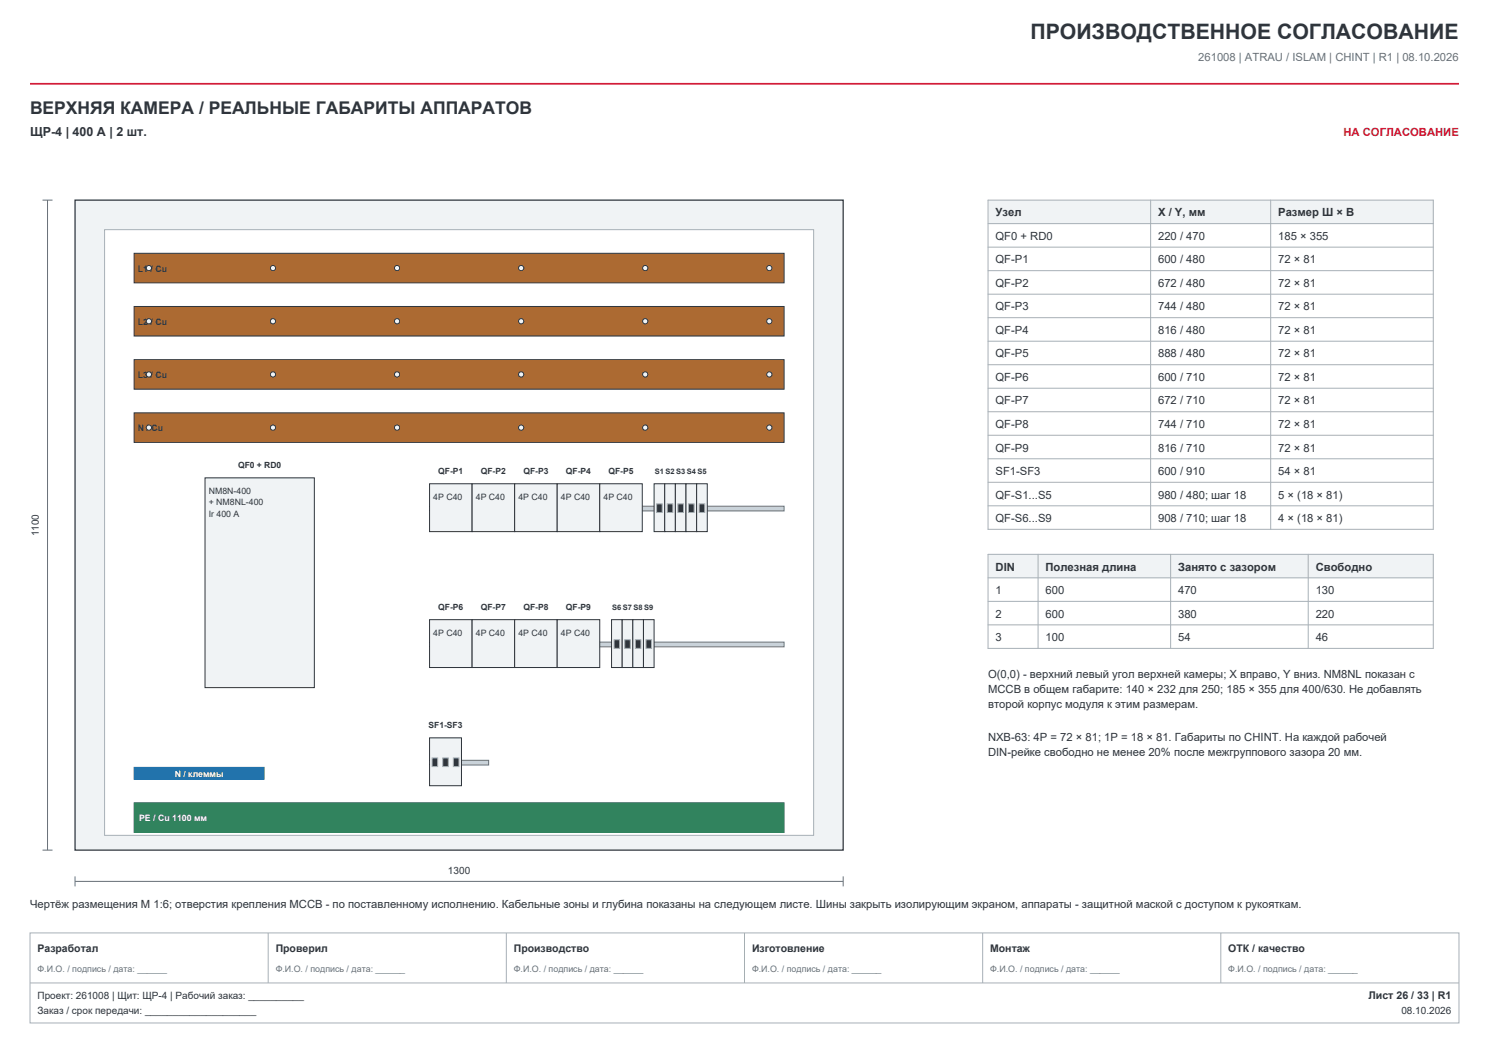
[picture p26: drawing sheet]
<svg xmlns="http://www.w3.org/2000/svg" width="420mm" height="297mm" viewBox="0 0 420 297" stroke-linecap="round" stroke-linejoin="round" font-family="sans-serif">
<defs><g id="words">
<text font-size="6" fill="#2f353c" x="290.7" y="10.9">ПРОИЗВОДСТВЕННОЕ СОГЛАСОВАНИЕ</text>
<text font-size="4.9" fill="#2f353c" x="8.5" y="32.1">ВЕРХНЯЯ КАМЕРА / РЕАЛЬНЫЕ ГАБАРИТЫ АППАРАТОВ</text>
<text font-size="3.5" fill="#2f353c" x="8.5" y="38.5">ЩР-4 | 400 А | 2 шт.</text>
<text font-size="3.2" fill="#66717b" x="338" y="17.3">261008 | ATRАU / ISLAM | CHINT | R1 | 08.10.2026</text>
<text font-size="3.2" fill="#d11935" x="378.9" y="38.5">НА СОГЛАСОВАНИЕ</text>
<g font-size="3.2" fill="#2f353c">
<text x="280.8" y="61">Узел</text>
<text x="326.7" y="61">X / Y, мм</text>
<text x="360.5" y="61">Размер Ш × В</text>
<text x="280.8" y="67.7">QF0 + RD0</text>
<text x="326.7" y="67.7">220 / 470</text>
<text x="360.5" y="67.7">185 × 355</text>
<text x="280.8" y="74.3">QF-P1</text>
<text x="326.7" y="74.3">600 / 480</text>
<text x="360.5" y="74.3">72 × 81</text>
<text x="280.8" y="80.9">QF-P2</text>
<text x="326.7" y="80.9">672 / 480</text>
<text x="360.5" y="80.9">72 × 81</text>
<text x="280.8" y="87.6">QF-P3</text>
<text x="326.7" y="87.6">744 / 480</text>
<text x="360.5" y="87.6">72 × 81</text>
<text x="280.8" y="94.2">QF-P4</text>
<text x="326.7" y="94.2">816 / 480</text>
<text x="360.5" y="94.2">72 × 81</text>
<text x="280.8" y="100.8">QF-P5</text>
<text x="326.7" y="100.8">888 / 480</text>
<text x="360.5" y="100.8">72 × 81</text>
<text x="280.8" y="107.5">QF-P6</text>
<text x="326.7" y="107.5">600 / 710</text>
<text x="360.5" y="107.5">72 × 81</text>
<text x="280.8" y="114.1">QF-P7</text>
<text x="326.7" y="114.1">672 / 710</text>
<text x="360.5" y="114.1">72 × 81</text>
<text x="280.8" y="120.7">QF-P8</text>
<text x="326.7" y="120.7">744 / 710</text>
<text x="360.5" y="120.7">72 × 81</text>
<text x="280.8" y="127.4">QF-P9</text>
<text x="326.7" y="127.4">816 / 710</text>
<text x="360.5" y="127.4">72 × 81</text>
<text x="280.8" y="134">SF1-SF3</text>
<text x="326.7" y="134">600 / 910</text>
<text x="360.5" y="134">54 × 81</text>
<text x="280.8" y="140.6">QF-S1...S5</text>
<text x="326.7" y="140.6">980 / 480; шаг 18</text>
<text x="360.5" y="140.6">5 × (18 × 81)</text>
<text x="280.8" y="147.2">QF-S6...S9</text>
<text x="326.7" y="147.2">908 / 710; шаг 18</text>
<text x="360.5" y="147.2">4 × (18 × 81)</text>
<text x="280.8" y="160.9">DIN</text>
<text x="294.9" y="160.9">Полезная длина</text>
<text x="332.3" y="160.9">Занято с зазором</text>
<text x="371.1" y="160.9">Свободно</text>
<text x="280.8" y="167.6">1</text>
<text x="294.9" y="167.6">600</text>
<text x="332.3" y="167.6">470</text>
<text x="371.1" y="167.6">130</text>
<text x="280.8" y="174.2">2</text>
<text x="294.9" y="174.2">600</text>
<text x="332.3" y="174.2">380</text>
<text x="371.1" y="174.2">220</text>
<text x="280.8" y="180.8">3</text>
<text x="294.9" y="180.8">100</text>
<text x="332.3" y="180.8">54</text>
<text x="371.1" y="180.8">46</text>
<text x="278.7" y="191.3">О(0,0) - верхний левый угол верхней камеры; X вправо, Y вниз. NM8NL показан с</text>
<text x="278.7" y="195.5">MCCB в общем габарите: 140 × 232 для 250; 185 × 355 для 400/630. Не добавлять</text>
<text x="278.7" y="199.6">второй корпус модуля к этим размерам.</text>
<text x="278.7" y="209">NXB-63: 4P = 72 × 81; 1P = 18 × 81. Габариты по CHINT. На каждой рабочей</text>
<text x="278.7" y="213.1">DIN-рейке свободно не менее 20% после межгруппового зазора 20 мм.</text>
<text x="8.5" y="256.1">Чертёж размещения М 1:6; отверстия крепления MCCB - по поставленному исполнению. Кабельные зоны и глубина показаны на следующем листе. Шины закрыть изолирующим экраном, аппараты - защитной маской с доступом к рукояткам.</text>
</g>
<g font-size="3" fill="#2f353c">
<text x="10.6" y="268.4">Разработал</text>
<text x="77.8" y="268.4">Проверил</text>
<text x="144.9" y="268.4">Производство</text>
<text x="212.1" y="268.4">Изготовление</text>
<text x="279.3" y="268.4">Монтаж</text>
<text x="346.5" y="268.4">ОТК / качество</text>
<text x="386" y="281.8">Лист 26 / 33 | R1</text>
</g>
<g font-size="2.8" fill="#2f353c">
<text x="10.9" y="151.3" transform="rotate(-90 10.9 151.3)">1100</text>
<text x="126.4" y="246.5">1300</text>
<text x="10.6" y="281.8">Проект: 261008 | Щит: ЩР-4 | Рабочий заказ: __________</text>
<text x="10.6" y="286.1">Заказ / срок передачи: ____________________</text>
<text x="395.3" y="286.1">08.10.2026</text>
</g>
<g font-size="2.5" fill="#2f353c">
<text x="38.9" y="76.7">L1 / Cu</text>
<text x="38.9" y="91.7">L2 / Cu</text>
<text x="38.9" y="106.7">L3 / Cu</text>
<text x="38.9" y="121.7">N / Cu</text>
<text x="58.9" y="139.4">NM8N-400</text>
<text x="58.9" y="142.6">+ NM8NL-400</text>
<text x="122.2" y="141">4P C40</text>
<text x="134.2" y="141">4P C40</text>
<text x="146.2" y="141">4P C40</text>
<text x="158.2" y="141">4P C40</text>
<text x="170.2" y="141">4P C40</text>
<text x="58.9" y="145.8">Ir 400 А</text>
<text x="122.2" y="179.4">4P C40</text>
<text x="134.2" y="179.4">4P C40</text>
<text x="146.2" y="179.4">4P C40</text>
<text x="158.2" y="179.4">4P C40</text>
</g>
<g font-size="2.5" fill="#fff">
<text x="49.3" y="219.2">N / клеммы</text>
<text x="39.2" y="231.7">PE / Cu 1100 мм</text>
</g>
<g font-size="2.5" fill="#66717b">
<text x="10.6" y="274.1">Ф.И.О. / подпись / дата: ______</text>
<text x="77.8" y="274.1">Ф.И.О. / подпись / дата: ______</text>
<text x="144.9" y="274.1">Ф.И.О. / подпись / дата: ______</text>
<text x="212.1" y="274.1">Ф.И.О. / подпись / дата: ______</text>
<text x="279.3" y="274.1">Ф.И.О. / подпись / дата: ______</text>
<text x="346.5" y="274.1">Ф.И.О. / подпись / дата: ______</text>
</g>
<g font-size="2.4" fill="#2f353c">
<text x="67.2" y="132">QF0 + RD0</text>
<text x="123.6" y="133.6">QF-P1</text>
<text x="135.6" y="133.6">QF-P2</text>
<text x="147.6" y="133.6">QF-P3</text>
<text x="159.6" y="133.6">QF-P4</text>
<text x="171.6" y="133.6">QF-P5</text>
<text x="123.6" y="172">QF-P6</text>
<text x="135.6" y="172">QF-P7</text>
<text x="147.6" y="172">QF-P8</text>
<text x="159.6" y="172">QF-P9</text>
<text x="120.9" y="205.3">SF1-SF3</text>
</g>
<g font-size="2.1" fill="#2f353c">
<text x="184.7" y="133.6">S1 S2 S3 S4 S5</text>
<text x="172.7" y="172">S6 S7 S8 S9</text>
</g>
</g></defs>
<path d="M8.5 23.6h403" fill="none" stroke="#d11935" stroke-width=".49"/>
<path d="M8.5 263.1h403v25.4h-403z" fill-rule="evenodd" fill="#fff" stroke="#a7b0b7" stroke-width=".28"/>
<path d="M8.5 277.2h403M75.6 263.1v14.1M142.8 263.1v14.1M210 263.1v14.1M277.2 263.1v14.1M344.4 263.1v14.1" fill="none" stroke="#a7b0b7" stroke-width=".28"/>
<path d="M21.2 56.4h216.6v183.4h-216.6z" fill-rule="evenodd" fill="#f0f3f5" stroke="#2f353c" stroke-width=".35"/>
<path d="M29.5 64.8h200v170.8h-200z" fill-rule="evenodd" fill="#fff" stroke="#a7b0b7" stroke-width=".28"/>
<path d="M37.8 71.4h183.4v8.4h-183.4z" fill-rule="evenodd" fill="#ac6a32" stroke="#2f353c" stroke-width=".28"/>
<g fill="#f0f3f5" stroke="#2f353c" stroke-width=".28">
<circle cx="42" cy="75.6" r=".74"/>
<circle cx="77" cy="75.6" r=".74"/>
<circle cx="112" cy="75.6" r=".74"/>
<circle cx="147" cy="75.6" r=".74"/>
<circle cx="182" cy="75.6" r=".74"/>
<circle cx="217" cy="75.6" r=".74"/>
</g>
<path d="M37.8 86.4h183.4v8.4h-183.4z" fill-rule="evenodd" fill="#ac6a32" stroke="#2f353c" stroke-width=".28"/>
<g fill="#f0f3f5" stroke="#2f353c" stroke-width=".28">
<circle cx="42" cy="90.6" r=".74"/>
<circle cx="77" cy="90.6" r=".74"/>
<circle cx="112" cy="90.6" r=".74"/>
<circle cx="147" cy="90.6" r=".74"/>
<circle cx="182" cy="90.6" r=".74"/>
<circle cx="217" cy="90.6" r=".74"/>
</g>
<path d="M37.8 101.4h183.4v8.4h-183.4z" fill-rule="evenodd" fill="#ac6a32" stroke="#2f353c" stroke-width=".28"/>
<g fill="#f0f3f5" stroke="#2f353c" stroke-width=".28">
<circle cx="42" cy="105.6" r=".74"/>
<circle cx="77" cy="105.6" r=".74"/>
<circle cx="112" cy="105.6" r=".74"/>
<circle cx="147" cy="105.6" r=".74"/>
<circle cx="182" cy="105.6" r=".74"/>
<circle cx="217" cy="105.6" r=".74"/>
</g>
<path d="M37.8 116.4h183.4v8.4h-183.4z" fill-rule="evenodd" fill="#ac6a32" stroke="#2f353c" stroke-width=".28"/>
<g fill="#f0f3f5" stroke="#2f353c" stroke-width=".28">
<circle cx="42" cy="120.6" r=".74"/>
<circle cx="77" cy="120.6" r=".74"/>
<circle cx="112" cy="120.6" r=".74"/>
<circle cx="147" cy="120.6" r=".74"/>
<circle cx="182" cy="120.6" r=".74"/>
<circle cx="217" cy="120.6" r=".74"/>
</g>
<g fill="#cad2d9" stroke="#66717b" stroke-width=".28">
<path d="M121.2 142.8h100v1.3h-100z" fill-rule="evenodd"/>
<path d="M121.2 181.1h100v1.3h-100z" fill-rule="evenodd"/>
<path d="M121.2 214.4h16.6v1.4h-16.6z" fill-rule="evenodd"/>
</g>
<g fill="#f0f3f5" stroke="#2f353c" stroke-width=".28">
<path d="M57.8 134.8h30.9v59.1h-30.9z" fill-rule="evenodd"/>
<path d="M121.2 136.4h12v13.5h-12z" fill-rule="evenodd"/>
<path d="M133.2 136.4h12v13.5h-12z" fill-rule="evenodd"/>
<path d="M145.2 136.4h12v13.5h-12z" fill-rule="evenodd"/>
<path d="M157.2 136.4h12v13.5h-12z" fill-rule="evenodd"/>
<path d="M169.2 136.4h12v13.5h-12z" fill-rule="evenodd"/>
<path d="M184.5 136.4h3v13.5h-3z" fill-rule="evenodd"/>
</g>
<path d="M185.2 142.1h1.6v2.4h-1.6z" fill-rule="evenodd" fill="#2f353c" stroke="#a7b0b7" stroke-width=".28"/>
<path d="M187.5 136.4h3v13.5h-3z" fill-rule="evenodd" fill="#f0f3f5" stroke="#2f353c" stroke-width=".28"/>
<path d="M188.2 142.1h1.6v2.4h-1.6z" fill-rule="evenodd" fill="#2f353c" stroke="#a7b0b7" stroke-width=".28"/>
<path d="M190.5 136.4h3v13.5h-3z" fill-rule="evenodd" fill="#f0f3f5" stroke="#2f353c" stroke-width=".28"/>
<path d="M191.2 142.1h1.6v2.4h-1.6z" fill-rule="evenodd" fill="#2f353c" stroke="#a7b0b7" stroke-width=".28"/>
<path d="M193.5 136.4h3v13.5h-3z" fill-rule="evenodd" fill="#f0f3f5" stroke="#2f353c" stroke-width=".28"/>
<path d="M194.2 142.1h1.6v2.4h-1.6z" fill-rule="evenodd" fill="#2f353c" stroke="#a7b0b7" stroke-width=".28"/>
<path d="M196.5 136.4h3v13.5h-3z" fill-rule="evenodd" fill="#f0f3f5" stroke="#2f353c" stroke-width=".28"/>
<path d="M197.2 142.1h1.6v2.4h-1.6z" fill-rule="evenodd" fill="#2f353c" stroke="#a7b0b7" stroke-width=".28"/>
<g fill="#f0f3f5" stroke="#2f353c" stroke-width=".28">
<path d="M121.2 174.8h12v13.5h-12z" fill-rule="evenodd"/>
<path d="M133.2 174.8h12v13.5h-12z" fill-rule="evenodd"/>
<path d="M145.2 174.8h12v13.5h-12z" fill-rule="evenodd"/>
<path d="M157.2 174.8h12v13.5h-12z" fill-rule="evenodd"/>
<path d="M172.5 174.8h3v13.5h-3z" fill-rule="evenodd"/>
</g>
<path d="M173.2 180.4h1.6v2.5h-1.6z" fill-rule="evenodd" fill="#2f353c" stroke="#a7b0b7" stroke-width=".28"/>
<path d="M175.5 174.8h3v13.5h-3z" fill-rule="evenodd" fill="#f0f3f5" stroke="#2f353c" stroke-width=".28"/>
<path d="M176.2 180.4h1.6v2.5h-1.6z" fill-rule="evenodd" fill="#2f353c" stroke="#a7b0b7" stroke-width=".28"/>
<path d="M178.5 174.8h3v13.5h-3z" fill-rule="evenodd" fill="#f0f3f5" stroke="#2f353c" stroke-width=".28"/>
<path d="M179.2 180.4h1.6v2.5h-1.6z" fill-rule="evenodd" fill="#2f353c" stroke="#a7b0b7" stroke-width=".28"/>
<path d="M181.5 174.8h3v13.5h-3z" fill-rule="evenodd" fill="#f0f3f5" stroke="#2f353c" stroke-width=".28"/>
<path d="M182.2 180.4h1.6v2.5h-1.6z" fill-rule="evenodd" fill="#2f353c" stroke="#a7b0b7" stroke-width=".28"/>
<path d="M121.2 208.1h9v13.5h-9z" fill-rule="evenodd" fill="#f0f3f5" stroke="#2f353c" stroke-width=".28"/>
<g fill="#2f353c" stroke="#a7b0b7" stroke-width=".28">
<path d="M121.9 213.8h1.6v2.4h-1.6z" fill-rule="evenodd"/>
<path d="M124.9 213.8h1.6v2.4h-1.6z" fill-rule="evenodd"/>
<path d="M127.9 213.8h1.6v2.4h-1.6z" fill-rule="evenodd"/>
</g>
<path d="M37.8 216.4h36.7v3.4h-36.7z" fill-rule="evenodd" fill="#2273ac" stroke="#2273ac" stroke-width=".28"/>
<path d="M37.8 226.4h183.4v8.4h-183.4z" fill-rule="evenodd" fill="#31835e" stroke="#31835e" stroke-width=".28"/>
<path d="M12 56.4h2.8M13.4 56.4v183.4M12 239.8h2.8M21.2 248.6h216.6M21.2 247.2v2.8M237.8 247.2v2.8" fill="none" stroke="#66717b" stroke-width=".28"/>
<path d="M278.7 56.4h125.6v6.7h-125.6z" fill-rule="evenodd" fill="#f0f3f5"/>
<g fill="none" stroke="#a7b0b7" stroke-width=".28">
<path d="M278.7 56.4h125.6v92.9h-125.6zM324.6 56.4v92.9M358.4 56.4v92.9M278.7 63.1h125.6M278.7 69.7h125.6M278.7 76.3h125.6M278.7 83h125.6M278.7 89.6h125.6M278.7 96.2h125.6M278.7 102.9h125.6M278.7 109.5h125.6M278.7 116.1h125.6"/>
<path d="M278.7 122.8h125.6M278.7 129.4h125.6M278.7 136h125.6M278.7 142.7h125.6"/>
</g>
<path d="M278.7 156.4h125.6v6.6h-125.6z" fill-rule="evenodd" fill="#f0f3f5"/>
<path d="M278.7 156.4h125.6v26.5h-125.6zM292.8 156.4v26.5M330.2 156.4v26.5M369 156.4v26.5M278.7 163h125.6M278.7 169.6h125.6M278.7 176.2h125.6" fill="none" stroke="#a7b0b7" stroke-width=".28"/>
<use href="#words"/>
</svg>
